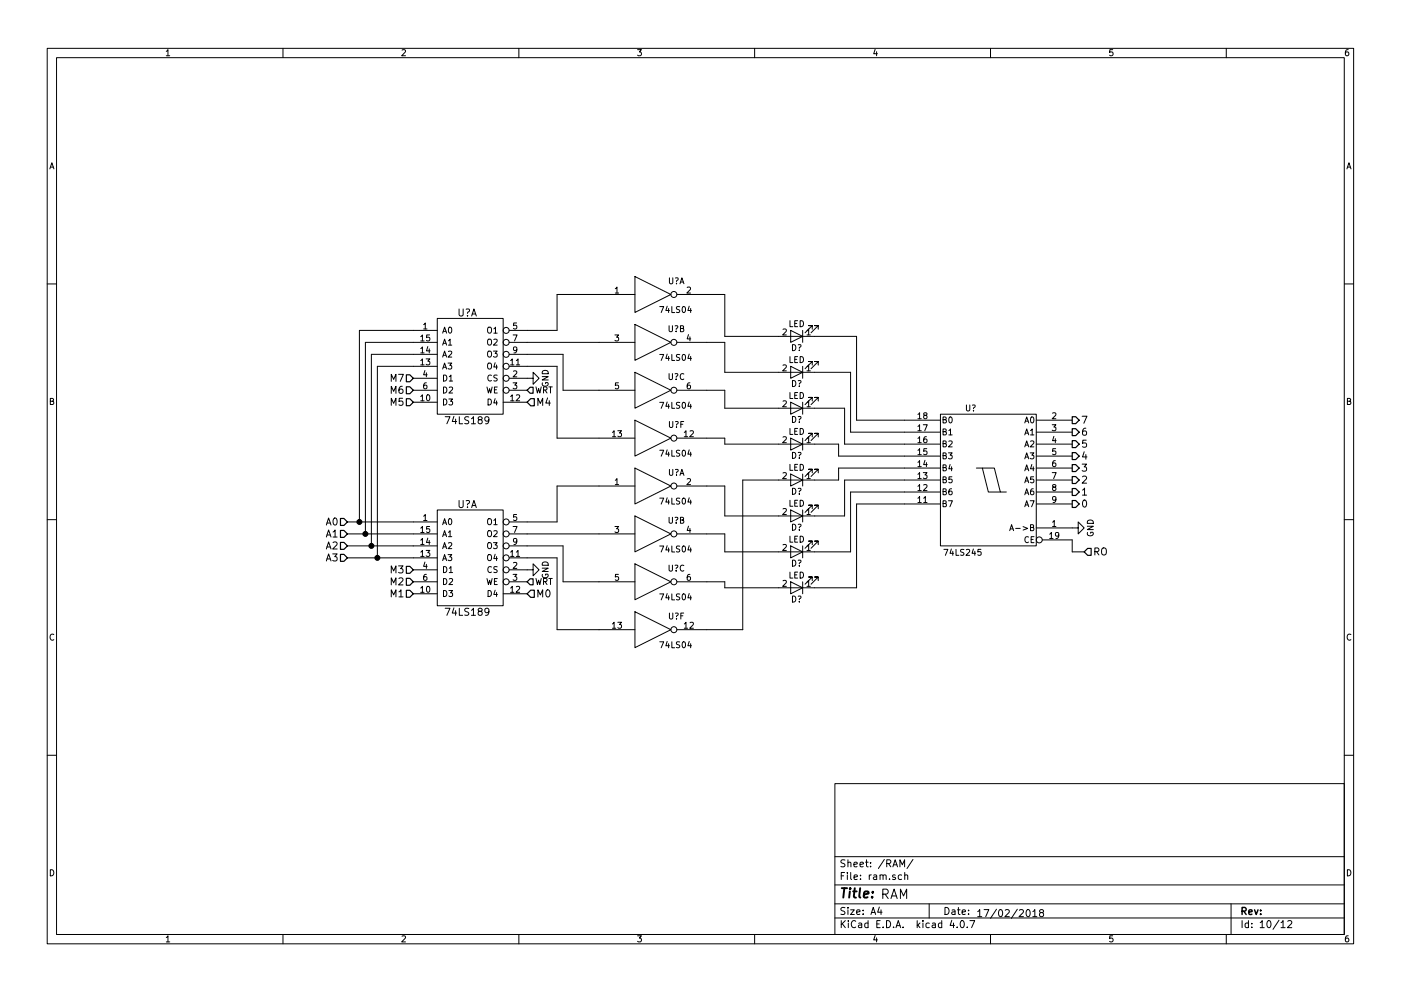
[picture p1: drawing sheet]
<svg xmlns="http://www.w3.org/2000/svg" width="297mm" height="210mm" viewBox="0 0 297 210" stroke-linecap="round" stroke-linejoin="round" font-family="sans-serif">
<g fill="none" stroke="#000" stroke-width=".21">
<path d="M10 10.3h277v189.9h-277zM12 12.2h273v186.1h-273zM35.3 10.9l.3-.4v1.3M35.3 11.8h.7M60 10.3v1.9M85.2 10.6l.5-.1 .3 .4-.8 .9h.8M110 10.3v1.9M135.2 10.5h.8l-.4 .5 .3 .1 .1 .2-.1 .4-.2 .1-.5-.1M160 10.3v1.9M185.5 10.5l-.3 .9h.8M185.9 11v.8M210 10.3v1.9"/>
<path d="M235.9 10.5h-.6v.6h.6l.1 .5-.3 .2-.4-.1M260 10.3v1.9M285.9 10.5l-.4 .1-.2 .2-.1 .8 .3 .2 .4-.1 .1-.4-.1-.2-.4-.1-.3 .3M10.6 35.8l.4-1.3 .4 1.3M10.7 35.5h.6M285.6 35.8l.4-1.3 .4 1.3M285.7 35.5h.6M134.6 58.7l7.6 3.8-7.6 3.8zM141.9 58.9v1.1l.3 .2h.2l.2-.2v-1.1M143.2 59l.4-.1a.41 .41 0 0 1-.2 .8M144.3 59.8h.6M10 60.2h2"/>
<path d="M84.5 79.4h1l-.6 1.5M89.2 76.5l.4-.4v1.3M89.2 74l.4-.4v1.3M89.2 71.4l.4-.3v1.2M89.2 77.4h.7M89.2 74.9h.7M89.2 72.3h.7M89.8 68.9l.4-.4v1.3M89.8 69.8h.7M90.1 78.6l-.3 .9h.8M90.3 76.1h.8l-.4 .5 .4 .1v.6l-.2 .1-.6-.1M90.4 79.1v.9"/>
<path d="M90.7 73.5l-.3 .9h.8M91 74v.9M91.1 71.1h-.6l-.1 .5h.7v.6l-.2 .1-.5-.1M92.7 67.6h14v20.3h-14zM92.7 72.6h-15.2v40.7M92.7 70.1h-16.5v40.6M92.7 75.2h-14v40.6M92.7 77.7h-12.7v40.7M93.9 70.7l.4-1.3 .4 1.3M93.9 78.3l.4-1.3 .4 1.3M93.9 75.8l.4-1.3 .4 1.3M93.9 73.2l.4-1.2 .4 1.2"/>
<path d="M94 70.3h.6M94 77.9h.6M94 75.4h.6M94 72.8h.6M94 79.6a.64 .64 0 0 1 .8 .6 .64 .64 0 0 1-.8 .6zM95 77h.8l-.4 .5 .3 .1v.6l-.1 .1-.6-.1M95.1 74.6l.5-.1 .2 .3-.8 1h.8M95.1 72.3l.3-.3v1.2M95.1 73.2h.7M95.2 69.5l.2-.1a.67 .67 0 0 1 .4 .6 .67 .67 0 0 1-.4 .7l-.3-.5zM95.2 79.9l.4-.3v1.2M97.3 65.6v1.2l.3 .3h.3l.3-.3v-1.2"/>
<path d="M98.8 65.6h.5l.2 .2-.4 .7M99.1 66.9v.2M100 67.1l.5-1.5 .5 1.5M100.1 66.6h.7M103.4 69.6l.3-.2 .3 .1 .2 .8a.42 .42 0 0 1-.2 .3 .42 .42 0 0 1-.4 0l-.2-.3zM103.4 72.1l.3-.1h.3l.2 .8a.42 .42 0 0 1-.2 .4 .42 .42 0 0 1-.4-.1l-.2-.3zM103.4 77.2l.3-.2 .3 .1 .2 .8a.42 .42 0 0 1-.2 .4 .42 .42 0 0 1-.4-.1l-.2-.3zM103.6 74.5h.4l.2 .8a.42 .42 0 0 1-.2 .4 .42 .42 0 0 1-.4 0l-.2-.4zM104.2 79.7a.56 .56 0 0 0-.8 .5 .56 .56 0 0 0 .8 .5M104.6 74.5h.8l-.4 .5 .4 .1v.5l-.2 .2-.6-.2M104.7 69.8l.4-.4v1.3M104.7 72.1l.5-.1 .2 .3-.8 .9h.8"/>
<path d="M104.7 70.7h.7M105 77l-.3 .9h.8M105.3 77.4v.9M105.4 79.6h-.6l-.1 .5a.54 .54 0 0 1 .7 .6l-.2 .1h-.5M107.9 72.6h26.7M107.9 75.2h11.5v7.6h15.2M107.9 77.7h10.2v15.3h16.5M108.3 76.5l.3-.4v1.3M108.3 77.4h.7M108.8 71.1h.8l-.5 1.2M108.9 78.8l.4-.1 .3 .3-.8 1h.8M109.5 76.5l.3-.4v1.3"/>
<path d="M109.5 77.4h.7M109.5 68.5h-.6v.6h.6v.6l-.2 .1-.4-.1M109.6 74.1l-.3 .3-.3-.1-.1-.6 .4-.1 .3 .2-.1 .8-.3 .3h-.2M115 79.9h1.2l-1.2 .7h1.2M115.1 78.7a.67 .67 0 0 1 .8-.1 .67 .67 0 0 1 .3 .7h-1.2zM130.4 71.1h.8l-.5 .4 .4 .1v.6l-.2 .1-.5-.1M130.5 61.3l.3-.4v1.3M130.5 62.2h.7M134.6 68.8l7.6 3.8-7.6 3.8zM134.6 79l7.6 3.8-7.6 3.8zM134.6 62.5h-16.5v7.6h-10.2M139.9 65h.8l-.5 1.3"/>
<path d="M139.9 75.2h.8l-.5 1.3M141.5 65l-.3 .9h.7M141.5 75.1l-.3 .9h.7M141.8 65.5v.8M141.8 75.6v.9M141.9 69.1v1l.2 .3h.2l.3-.3v-1M141.9 79.3v1l.2 .2h.2l.3-.2v-1M142.4 65v1.3h.7M142.4 75.2v1.3h.7M143.1 69.2l.4-.1a.41 .41 0 0 1-.1 .7v.1M143.1 79.3h.4a.41 .41 0 0 1-.1 .7v.1M143.4 70.3v.1"/>
<path d="M143.4 60.1v.1M143.5 62.5h10.2v8.9h27.9v17.7h17.8M143.5 72.6h10.2v6.4h26.6v12.7h19.1M144.1 65.1h-.6v.4a.54 .54 0 0 1 .6 .7l-.2 .1-.5-.1M144.1 75.3h-.6v.4a.54 .54 0 0 1 .6 .6l-.2 .2-.5-.1M144.2 60.2l.4-1.3 .4 1.3M144.3 69.7l.6-.1v-.4l-.6-.1v1.3h.5l.2-.5-.3-.2M144.7 65.1l.2-.1a.67 .67 0 0 1 .5 .7 .67 .67 0 0 1-.5 .6l-.3-.5zM144.7 75.3l.2-.1a.67 .67 0 0 1 .5 .6 .67 .67 0 0 1-.5 .7l-.3-.5zM145 79.4a.56 .56 0 0 0-.8 .5 .56 .56 0 0 0 .8 .5M145.7 61l.5-.1 .2 .4-.8 .9h.8M146 71l-.3 .9h.8"/>
<path d="M146.1 65l-.3 .9h.8M146.1 75.1l-.3 .9h.8M146.3 71.5v.8M146.4 65.5v.8M146.4 75.6v.9M166 69.9l.5-.1 .2 .3-.8 1h.8M166 77.5l.5-.1 .2 .4-.8 .9h.8M167.5 68v1.3h.6M167.5 75.7v1.2h.6M167.6 70.1l2.6 1.3-2.6 1.2zM167.6 77.7l2.6 1.3-2.6 1.3zM168 73.1a.64 .64 0 0 1 .7 .7 .64 .64 0 0 1-.7 .6z"/>
<path d="M168.5 68.6h.4M168.5 76.2h.4M169.1 68h-.6v1.3h.6M169.1 75.7h-.6v1.2h.6M169.2 73.2l.4-.1a.41 .41 0 0 1-.1 .7v.1M169.5 74.3v.1M169.6 68a.64 .64 0 0 1 .8 .7 .64 .64 0 0 1-.8 .6zM169.6 75.7a.64 .64 0 0 1 .8 .6 .64 .64 0 0 1-.8 .6zM170.2 70.1v2.5M170.2 77.7v2.6M171.1 70.1l.3-.3v1.3M171.1 77.8l.3-.4v1.3"/>
<path d="M171.1 71.1h.7M171.1 78.7h.7M172.2 69.8v-.7h-.8h.8l-1.5 1.5M172.2 77.5v-.8h-.8h.8l-1.5 1.5M173.5 69.8v-.7h-.8h.8l-1.5 1.5M173.5 77.5v-.8h-.8h.8l-1.5 1.5M285 60.2h2M10.7 85.1h.5l.1-.5-.6-.1v1.3h.5l.2-.4-.3-.3M83 80.9v-1.5l.5 1.1 .4-1.1v1.5M83 83.5v-1.5l.5 1 .4-1v1.5M83 86v-1.5l.5 1.1 .4-1.1v1.5M85.3 82h-.4a1.11 1.11 0 0 0-.2 1.4l.5 .1 .2-.2v-.5l-.2-.3-.5 .1-.1 .2"/>
<path d="M85.4 84.5h-.7l-.1 .7 .7-.1 .1 .3v.5l-.2 .1-.6-.1M87.6 82.8h5.1M87.6 80.3h5.1M87.6 85.3h5.1M89.2 84.1l.4-.3v1.2M89.2 85h.7M90.4 81.2l-.4 .1-.1 .2-.1 .7 .2 .3 .5-.1-.1-.6-.4-.1-.2 .2M90.5 83.9l.2-.1a.67 .67 0 0 1 .5 .6 .67 .67 0 0 1-.5 .6l-.3-.4zM94 82.1a.64 .64 0 0 1 .8 .6 .64 .64 0 0 1-.8 .7zM94 84.7a.64 .64 0 0 1 .8 .6 .64 .64 0 0 1-.8 .6zM94.4 88.4h1l-.7 1.5M95.2 84.7h.8l-.5 .4 .4 .1v.6l-.2 .1-.5-.1"/>
<path d="M95.2 82.2l.5-.1 .3 .4-.8 .9h.8M95.2 80.8h.8M96.2 88.3l-.3 1.1h.9M96.6 88.9v1M97.4 88.4v1.5h.7M99.4 88.5l-.6-.1-.3 .3 .1 .3 .7 .4v.4l-.2 .1-.6-.1M99.9 88.8l.5-.4v1.5M99.9 89.9h.9M101.7 89l-.3-.2v-.2l.3-.2 .4 .1 .1 .2v.2l-.5 .1-.3 .4v.4l.3 .1h.3l.2-.3v-.2l-.2-.4M103.3 82.1l.3 1.3 .2-.9 .2 .9 .3-1.3M103.5 84.7a.64 .64 0 0 1 .7 .6 .64 .64 0 0 1-.7 .6zM103.7 89l-.3 .4h-.3l-.3-.4v-.3l.3-.3h.3l.3 .3a1.01 1.01 0 0 1-.5 1.2h-.3"/>
<path d="M104.8 82.7h.5M105 84.6l-.3 .9h.8M105.3 85.1v.8M105.4 82.1h-.6v1.3h.6M106.7 85.3h5.1M107.9 80.3h5.1v-1.3l1.3 1.3-1.3 1.2v-1.2M107.9 82.8h3.9M108.3 84.1l.3-.3v1.2M108.3 85h.7M108.8 81.2h.8l-.5 .5 .4 .1v.6l-.2 .1-.5-.1M109.5 83.9l.5-.1 .2 .3-.8 .9h.8M113.6 82.1l.3 1.3 .3-1 .3 1 .3-1.3"/>
<path d="M114 86v-1.5l.6 1.1 .5-1.1v1.5M115 81.2a.59 .59 0 0 0 .6 .7 .59 .59 0 0 0 .6-.7h-.5v.2M115.2 82.7h.6l.1-.5-.7-.1v1.3M115.5 82.7l.5 .7M116.1 84.4l-.4 1.1h1M116.4 82.1h.7M116.5 85v1M116.7 82.1v1.3M129.8 91.7l.4-.3v1.3M129.8 92.7h.8M131 91.4h.8l-.5 .5 .4 .1v.5l-.2 .2-.5-.2M131.1 81.2h-.6v.6h.6v.6l-.2 .1-.4-.1"/>
<path d="M134.6 89.1l7.6 3.9-7.6 3.8zM134.6 99.3l7.6 3.8-7.6 3.8zM139.9 85.4h.8l-.5 1.2M139.9 95.5h.8l-.5 1.3M141.5 85.3l-.3 .9h.7M141.5 95.4l-.3 1h.7M141.8 85.8v.8M141.8 95.9v.9M141.9 89.4v1l.3 .3h.2l.2-.3v-1M141.9 99.6v1l.3 .3h.2l.2-.3v-1M142.4 85.4v1.2h.7M142.4 95.5v1.3h.7"/>
<path d="M143.2 89.5l.4-.1a.41 .41 0 0 1-.2 .7v.1M143.2 99.6h.4a.41 .41 0 0 1-.2 .7v.1M143.4 80.4v.1M143.4 90.6v.1M143.5 93h10.2v1.2h24.1v2.6h21.6M143.5 82.8h10.2v3.8h25.4v7.6h20.3M144.1 85.4h-.6v.4a.54 .54 0 0 1 .6 .7l-.2 .1h-.5M144.1 95.6h-.6v.4a.54 .54 0 0 1 .6 .7l-.2 .1-.5-.1M144.3 90h.5M144.7 85.5l.2-.1a.67 .67 0 0 1 .5 .6 .67 .67 0 0 1-.5 .6l-.3-.4zM144.7 95.6l.2-.1a.67 .67 0 0 1 .5 .7 .67 .67 0 0 1-.5 .6l-.3-.5zM145 89.4h-.7v1.3"/>
<path d="M145.1 91.7l.3-.3v1.3M145.1 92.7h.7M146.1 85.3l-.3 .9h.8M146.1 95.4l-.3 1h.8M146.3 81.2l-.4 .1-.2 .2v.7l.2 .3 .5-.1-.1-.6-.4-.1-.2 .2M146.3 91.5l.5-.1 .2 .3-.8 1h.8M146.4 85.8v.8M146.4 95.9v.9M166 85.1l.5-.1 .2 .4-.8 .9h.8M166 92.8l.5-.1 .2 .3-.8 .9h.8M167.5 83.3v1.3h.6M167.5 90.9v1.3h.6"/>
<path d="M167.5 98.5v1.3h.6M167.6 85.3l2.6 1.3-2.6 1.3zM167.6 93l2.6 1.2-2.6 1.3zM168 80.7a.64 .64 0 0 1 .7 .7 .64 .64 0 0 1-.7 .6zM168 88.4a.64 .64 0 0 1 .7 .6 .64 .64 0 0 1-.7 .6zM168 96a.64 .64 0 0 1 .7 .6 .64 .64 0 0 1-.7 .7zM168.5 83.9h.4M168.5 91.5h.4M168.5 99.1h.4M169.1 83.3h-.6v1.3h.6M169.1 90.9h-.6v1.3h.6M169.1 98.5h-.6v1.3h.6"/>
<path d="M169.2 80.8l.4-.1a.41 .41 0 0 1-.1 .8M169.2 88.4h.4a.41 .41 0 0 1-.1 .7M169.2 96h.4a.41 .41 0 0 1-.1 .7v.1M169.5 81.9v.1M169.5 89.5v.1M169.5 97.1v.2M169.6 83.3a.64 .64 0 0 1 .8 .6 .64 .64 0 0 1-.8 .7zM169.6 90.9a.64 .64 0 0 1 .8 .6 .64 .64 0 0 1-.8 .7zM169.6 98.5a.64 .64 0 0 1 .8 .7 .64 .64 0 0 1-.8 .6zM170.2 85.3v2.6M170.2 93v2.5M171.1 85.4l.3-.4v1.3"/>
<path d="M171.1 93l.3-.3v1.2M171.1 93.9h.7M171.1 86.3h.7M172.2 85.1v-.8h-.8h.8l-1.5 1.5M172.2 92.7v-.8h-.8h.8l-1.5 1.6M173.5 85.1v-.8h-.8h.8l-1.5 1.5M173.5 92.7v-.8h-.8h.8l-1.5 1.6M194.6 98.1l.4-.4v1.3M194.6 95.5l.4-.3v1.3M194.6 93l.4-.3v1.2M194.6 90.5l.4-.4v1.3M194.6 87.9l.4-.3v1.2"/>
<path d="M194.6 99h.7M194.6 96.5h.7M194.6 93.9h.7M194.6 91.4h.7M194.6 88.8h.7M195.8 90.1h.8l-.5 1.3M196.1 88.1l-.3-.2 .1-.2h.6v.3l-.6 .2-.1 .2 .1 .3 .2 .1h.2l.2-.2v-.4l-.2-.1M196.1 97.7l-.3 .9h.8M196.4 92.7h-.3l-.2 .3-.1 .7 .3 .2 .4-.1-.1-.6-.3-.1-.3 .3M196.4 98.1v.9M196.5 95.2h-.6l-.1 .6h.7v.5l-.2 .2-.5-.2M199.4 87.9h20.3v27.9h-20.3z"/>
<path d="M199.4 99.3h-21.6v2.5h-20.3v31.8h-14M199.9 99.2l.7-.1v-.4l-.7-.1v1.3h.5l.3-.4-.3-.3M199.9 96.7l.7-.1v-.4l-.7-.1v1.3h.5l.3-.5-.3-.2M199.9 94.1l.7-.1v-.4l-.7-.1v1.3h.5l.3-.4-.3-.3M199.9 91.6l.7-.1v-.4l-.7-.1v1.3h.5l.3-.5-.3-.2M199.9 89l.7-.1v-.3l-.7-.1v1.2h.5l.3-.4-.3-.3M201.1 96.1h.8l-.5 .5 .4 .1v.5l-.1 .2-.6-.2M201.2 93.6l.5-.1 .2 .4-.8 .9h.8M201.2 91.4l.3-.4v1.3M201.2 92.3h.7M201.3 88.6l.1-.1a.67 .67 0 0 1 .5 .6 .67 .67 0 0 1-.5 .6l-.2-.5zM201.4 98.5l-.2 1h.7"/>
<path d="M201.8 99v.9M204.9 85.9v1l.2 .3h.3l.2-.3v-1M206.2 86l.4-.1a.41 .41 0 0 1-.2 .7v.1M206.4 87.1v.1M207 99.3h3.8l1.3 5.1h1.3M208.3 99.3l1.2 5.1h2.6M217.3 89.7l.4-1.2 .4 1.2M217.3 92.3l.4-1.3 .4 1.3M217.3 94.8l.4-1.3 .4 1.3M217.3 97.4l.4-1.3 .4 1.3M217.3 99.9l.4-1.3 .4 1.3M217.4 89.4h.6"/>
<path d="M217.4 91.9h.6M217.4 94.4h.6M217.4 97h.6M217.4 99.5h.6M218.4 96.1h.8l-.4 .5 .4 .1v.5l-.2 .2-.6-.2M218.5 91.4l.3-.4v1.3M218.5 93.6l.5-.1 .2 .4-.8 .9h.8M218.5 92.3h.7M218.6 88.6l.2-.1a.67 .67 0 0 1 .4 .6 .67 .67 0 0 1-.4 .6l-.3-.5zM218.8 98.5l-.3 1h.8M219.1 99v.9M219.7 89.1h7.6"/>
<path d="M219.7 91.7h7.6M219.7 94.2h7.6M219.7 96.8h7.6M219.7 99.3h7.6M223.1 90.1h.8l-.5 .5 .4 .1v.6l-.2 .1-.5-.1M223.2 87.7l.4-.1 .3 .3-.8 .9h.8M223.4 92.6l-.2 .9h.7M223.7 97.7l-.3 .1-.2 .2v.7l.2 .3 .4-.1-.1-.6-.3-.1-.2 .2M223.7 93.1v.8M223.8 95.2h-.6v.6h.6v.5l-.2 .2-.4-.2M229.4 88.3h1.1l-.7 1.5M229.4 98.5h1l-.5 .6 .4 .1v.6l-.2 .2-.7-.2"/>
<path d="M229.9 95.9l-.4 1h1M230.2 90.9h-.4a1.11 1.11 0 0 0-.1 1.4h.4l.2-.1 .1-.5-.3-.3-.4 .1-.2 .2M230.2 96.4v1M230.3 93.4h-.7l-.1 .7 .7-.1 .2 .3-.1 .5-.2 .1-.6-.1M285.7 85.1h.5l.1-.5-.6-.1v1.3h.5l.2-.4-.3-.3M10 110.3h2M69.2 111.4l.5-1.5 .5 1.5M69.2 113.9l.5-1.5 .5 1.5M69.2 116.5l.5-1.5 .5 1.5M69.2 119l.5-1.5 .5 1.5M69.3 111h.7M69.3 113.5h.7"/>
<path d="M69.3 116h.7M69.3 118.6h.7M70.5 117.5h1l-.5 .6 .4 .1v.7l-.2 .1-.7-.1M70.6 112.9l.4-.5v1.5M70.6 115.1l.6-.1 .3 .4-1 1.1h1M70.6 113.9h.9M70.8 110.1l.2-.2a.8 .8 0 0 1 .5 .7 .8 .8 0 0 1-.5 .8l-.4-.6zM73.7 113.3h19M73.7 110.7h19M73.7 115.8h19M73.7 118.4h19M89.2 117.1l.4-.3v1.3"/>
<path d="M89.2 114.6l.4-.4v1.3M89.2 112.1l.4-.4v1.3M89.2 118.1h.7M89.2 115.5h.7M89.2 113h.7M89.8 109.5l.4-.3v1.2M89.8 110.4h.7M90.1 119.2l-.3 1h.8M90.3 116.8h.8l-.4 .5 .4 .1v.5l-.2 .2-.6-.2M90.4 119.7v.9M90.7 114.2l-.3 .9h.8M91 114.6v.9"/>
<path d="M91.1 111.7h-.6l-.1 .6h.7v.5l-.2 .2-.5-.2M92.7 108.2h14v20.3h-14zM93.9 111.3l.4-1.2 .4 1.2M93.9 118.9l.4-1.2 .4 1.2M93.9 116.4l.4-1.3 .4 1.3M93.9 113.9l.4-1.3 .4 1.3M94 113.5h.6M94 116h.6M94 118.6h.6M94 110.9h.6M95 117.7h.8l-.4 .5 .3 .1v.5l-.1 .1-.6-.1M95.1 115.2l.5-.1 .2 .4-.8 .9h.8"/>
<path d="M95.1 112.9l.3-.3v1.3M95.1 113.9h.7M95.2 110.2l.2-.1a.67 .67 0 0 1 .4 .6 .67 .67 0 0 1-.4 .6l-.3-.5zM97.3 106.2v1.2l.3 .3h.3l.3-.3v-1.2M98.8 106.3l.5-.1 .2 .2-.4 .7M99.1 107.6v.1M100 107.7l.5-1.5 .5 1.5M100.1 107.3h.7M103.4 110.2l.3-.1h.3l.2 .8a.42 .42 0 0 1-.2 .4 .42 .42 0 0 1-.4-.1l-.2-.3zM103.4 112.8l.3-.2h.3l.2 .8a.42 .42 0 0 1-.2 .4 .42 .42 0 0 1-.4 0l-.2-.4zM103.4 115.3l.3-.2 .3 .1 .2 .8a.42 .42 0 0 1-.2 .4 .42 .42 0 0 1-.4-.1l-.2-.3zM103.4 117.9l.3-.2h.3l.2 .8a.42 .42 0 0 1-.2 .4 .42 .42 0 0 1-.4 0l-.2-.4z"/>
<path d="M104.6 115.1h.8l-.4 .5 .4 .1v.6l-.2 .1-.6-.1M104.7 110.4l.4-.3v1.2M104.7 112.7l.5-.1 .2 .3-.8 1h.8M104.7 111.3h.7M105 117.6l-.3 .9h.8M105.3 118.1v.8M107.9 113.3h26.7M107.9 115.8h11.5v7.6h15.2M107.9 118.4h10.2v15.2h16.5M108.3 117.1l.3-.3v1.3M108.3 118.1h.7M108.8 111.7h.8l-.5 1.3"/>
<path d="M108.9 119.4l.4-.1 .3 .4-.8 .9h.8M109.5 117.1l.3-.3v1.3M109.5 118.1h.7M109.5 109.2h-.6v.5h.6v.6l-.2 .1-.4-.1M109.6 114.8l-.3 .2h-.3l-.1-.7 .4-.1 .3 .3-.1 .7-.3 .3h-.2M115 119.5a.69 .69 0 0 1 .8-.2 .69 .69 0 0 1 .4 .6h-1.2zM130.4 111.7h.8l-.5 .5 .4 .1v.5l-.2 .2-.5-.2M130.5 101.9l.3-.4v1.3M130.5 102.8h.7M134.6 109.5l7.6 3.8-7.6 3.8zM134.6 119.6l7.6 3.8-7.6 3.8zM134.6 103.1h-16.5v7.6h-10.2"/>
<path d="M139.9 105.7h.8l-.5 1.3M139.9 115.8h.8l-.5 1.3M141.5 105.6l-.3 .9h.7M141.5 115.8l-.3 .9h.7M141.8 106.1v.9M141.8 116.3v.8M141.9 109.7v1.1l.2 .2h.2l.3-.2v-1.1M141.9 119.9v1l.2 .3h.2l.3-.3v-1M142.4 105.7v1.3h.7M142.4 115.8v1.3h.7M143.1 109.8l.4-.1a.41 .41 0 0 1-.1 .8M143.1 120l.4-.1a.41 .41 0 0 1-.1 .7v.1"/>
<path d="M143.4 110.9v.1M143.4 100.7v.2M144.1 105.7h-.6v.5a.54 .54 0 0 1 .6 .6l-.2 .2-.5-.1M144.1 115.9h-.6v.4a.54 .54 0 0 1 .6 .7l-.2 .1-.5-.1M144.2 100.9l.4-1.3 .4 1.3M144.3 110.3l.6-.1v-.4l-.6-.1v1.3h.5l.2-.4-.3-.3M144.3 100.5h.6M144.7 105.8l.2-.1a.67 .67 0 0 1 .5 .6 .67 .67 0 0 1-.5 .7l-.3-.5zM144.7 115.9l.2-.1a.67 .67 0 0 1 .5 .7 .67 .67 0 0 1-.5 .6l-.3-.5zM145.7 101.6l.5-.1 .2 .4-.8 .9h.8M146 111.6l-.3 .9h.8M146.1 105.6l-.3 .9h.8"/>
<path d="M146.1 115.8l-.3 .9h.8M146.3 112.1v.9M146.4 106.1v.9M146.4 116.3v.8M166 100.4l.5-.1 .2 .3-.8 .9h.8M166 108l.5-.1 .2 .3-.8 1h.8M166 115.6l.5-.1 .2 .4-.8 .9h.8M167.5 106.1v1.3h.6M167.5 113.8v1.2h.6M167.6 100.6l2.6 1.2-2.6 1.3zM167.6 108.2l2.6 1.3-2.6 1.2zM167.6 115.8l2.6 1.3-2.6 1.3z"/>
<path d="M168 103.6a.64 .64 0 0 1 .7 .6 .64 .64 0 0 1-.7 .7zM168 111.2a.64 .64 0 0 1 .7 .7 .64 .64 0 0 1-.7 .6zM168 118.8a.64 .64 0 0 1 .7 .7 .64 .64 0 0 1-.7 .6zM168.5 106.7h.4M168.5 114.3h.4M169.1 106.1h-.6v1.3h.6M169.1 113.8h-.6v1.2h.6M169.2 103.7l.4-.1a.41 .41 0 0 1-.1 .7v.1M169.2 111.3l.4-.1a.41 .41 0 0 1-.1 .7v.1M169.2 118.9l.4-.1a.41 .41 0 0 1-.1 .8M169.5 104.7v.2M169.5 112.4v.1"/>
<path d="M169.5 120v.1M169.6 106.1a.64 .64 0 0 1 .8 .7 .64 .64 0 0 1-.8 .6zM169.6 113.8a.64 .64 0 0 1 .8 .6 .64 .64 0 0 1-.8 .6zM170.2 100.6v2.5M170.2 108.2v2.5M170.2 115.8v2.6M171.1 100.6l.3-.3v1.2M171.1 108.2l.3-.3v1.3M171.1 115.9l.3-.4v1.3M171.1 101.5h.7M171.1 109.2h.7M171.1 116.8h.7"/>
<path d="M172.2 100.3v-.7h-.8h.8l-1.5 1.5M172.2 107.9v-.7h-.8h.8l-1.5 1.5M172.2 115.6v-.8h-.8h.8l-1.5 1.5M173.5 100.3v-.7h-.8h.8l-1.5 1.5M173.5 107.9v-.7h-.8h.8l-1.5 1.5M173.5 115.6v-.8h-.8h.8l-1.5 1.5M194.6 105.7l.4-.3v1.2M194.6 103.2l.4-.4v1.3M194.6 100.6l.4-.3v1.2M194.6 106.6h.7M194.6 104.1h.7M194.6 101.5h.7"/>
<path d="M195.8 100.3h.7l-.4 .5 .4 .1v.5l-.2 .1-.5-.1M195.8 105.7l.4-.3v1.2M195.8 102.9l.5-.1 .2 .4-.7 .9h.7M195.8 106.6h.7M199.4 101.8h-20.3v7.7h-25.4v-6.4h-10.2M199.4 104.4h-19.1v12.7h-26.6v-3.8h-10.2M199.4 106.9h-17.8v17.8h-27.9v-1.3h-10.2M199.9 106.8l.7-.1v-.4l-.7-.1v1.3h.5l.3-.4-.3-.3M199.9 104.3l.7-.1v-.4l-.7-.1v1.3h.5l.3-.5-.3-.2M199.9 101.7l.7-.1v-.3l-.7-.1v1.2h.5l.3-.4-.3-.3M200.1 116.6h.9l-.6 1.2M201.1 106.2h.8l-.5 1.3"/>
<path d="M201.7 116.5l-.3 .9h.8M201.8 103.7l-.4 .1-.2 .2v.7l.2 .3 .4-.2v-.6h-.4l-.2 .2M201.8 101.2h-.6v.5h.6v.6l-.1 .1-.5-.1M202 117v.8M202.7 116.6v1.2h.6M204.4 116.6h-.6l-.1 .4a.54 .54 0 0 1 .6 .7l-.2 .1-.4-.1M204.9 116.7l.5-.1 .2 .3-.8 .9h.8M206.4 116.5l-.3 .9h.8M206.7 117v.8M208 116.6h-.6l-.1 .5h.7v.6l-.2 .1-.5-.1M214.1 112.6l.4-1.3 .4 1.3M214.2 112.2h.6"/>
<path d="M215.3 112.1h1M216.9 111.7l1 .4-1 .4M217.3 102.4l.4-1.2 .4 1.2M217.3 105l.4-1.3 .4 1.3M217.3 107.5l.4-1.3 .4 1.3M217.4 102.1h.6M217.4 104.6h.6M217.4 107.1h.6M218.1 114a.56 .56 0 0 0-.8 .5 .56 .56 0 0 0 .8 .5M218.4 106.2h.9l-.6 1.3M218.5 111.9l.6-.1v-.4l-.6-.1v1.3h.5l.2-.4-.3-.3M218.6 114.4h.4"/>
<path d="M219.1 103.7l-.4 .1-.2 .2v.7l.2 .3 .5-.2-.1-.6h-.4l-.2 .2M219.2 101.2h-.7v.5h.7v.6l-.2 .1-.5-.1M219.2 113.9h-.6v1.2h.6M219.7 112h8.9v1.3l1.3-1.3-1.3-1.3v1.3M219.7 101.8h7.6M219.7 104.4h7.6M219.7 106.9h7.6M221 114.5h6.3v2.6h2.6M222.6 113.3l.3-.3v1.2M222.6 114.2h.7M223.1 100.3h.8l-.5 1.2M223.2 110.8l.3-.4v1.3"/>
<path d="M223.2 111.7h.7M223.4 103.3l-.2-.2v-.2h.6v.3l-.5 .2-.1 .2v.4l.2 .1h.2l.3-.3-.1-.3-.2-.2M223.9 105.9l-.3 .2h-.3l-.1-.6 .4-.1 .3 .2-.1 .7-.3 .3h-.2M224.5 113.5l-.2 .3-.4-.1-.1-.6 .5-.1 .2 .2-.1 .7-.3 .3h-.2M229.5 101.2l.6-.2 .3 .4-1 1.1h1M229.5 104l.4-.4v1.4M229.5 105h.9M229.7 106.2l.2-.1a.8 .8 0 0 1 .5 .7 .8 .8 0 0 1-.5 .8l-.4-.6zM230.5 111.7h1.3l-1.3 .7h1.3M230.6 113a.59 .59 0 0 0 .6 .7 .59 .59 0 0 0 .5-.7l-.5-.1v.3M230.6 110.6a.69 .69 0 0 1 .8-.2 .69 .69 0 0 1 .4 .6h-1.3zM232.1 117h.7l.2-.2-.1-.4-.2-.1h-.6v1.4"/>
<path d="M232.5 117l.5 .7M233.6 116.5l.3-.2a.53 .53 0 0 1 .7 .5v.5a.51 .51 0 0 1-.8 .4 1.05 1.05 0 0 1-.2-1.2zM285 110.3h2M11.4 134.6a.58 .58 0 0 0-.8 .6 .58 .58 0 0 0 .8 .5M83 121.6v-1.5l.5 1 .4-1v1.5M83 124.1v-1.5l.5 1.1 .4-1.1v1.5M83 126.6v-1.5l.5 1.1 .4-1.1v1.5M84.5 120.1h.9l-.5 .5 .5 .2v.6l-.2 .2-.7-.2M84.6 122.8l.6-.2 .2 .4-.9 1.1h.9M84.6 125.6l.4-.5v1.5M84.6 126.6h.8M87.6 123.4h5.1"/>
<path d="M87.6 120.9h5.1M87.6 126h5.1M89.2 124.8l.4-.4v1.3M89.2 125.7h.7M90.4 121.9h-.4l-.1 .3-.1 .7 .2 .2 .5-.1-.1-.6-.4-.1-.2 .3M90.5 124.5l.2-.1a.67 .67 0 0 1 .5 .6 .67 .67 0 0 1-.5 .7l-.3-.5zM94 120.2a.64 .64 0 0 1 .8 .6 .64 .64 0 0 1-.8 .7zM94 122.8a.64 .64 0 0 1 .8 .6 .64 .64 0 0 1-.8 .6zM94 125.3a.64 .64 0 0 1 .8 .6 .64 .64 0 0 1-.8 .7zM94.4 129.1h1l-.7 1.5M95.2 125.3h.8l-.5 .5 .4 .1v.5l-.2 .2-.5-.2M95.2 120.6l.4-.4v1.3"/>
<path d="M95.2 122.9l.5-.1 .3 .3-.8 .9h.8M95.2 121.5h.8M96.2 129l-.3 1.1h.9M96.6 129.6v1M97.4 129.1v1.5h.7M99.4 129.1h-.6l-.3 .2 .1 .3 .7 .4v.4l-.2 .2-.6-.1M99.9 129.5l.5-.4v1.5M99.9 130.6h.9M101.7 129.7l-.3-.3v-.2l.3-.1h.4l.1 .2v.3l-.5 .1-.3 .3v.3l.3 .3h.3l.2-.3v-.3l-.2-.3M103.3 122.8l.3 1.2 .2-.9 .2 .9 .3-1.2M103.5 125.3a.64 .64 0 0 1 .7 .6 .64 .64 0 0 1-.7 .7zM103.7 129.7l-.3 .3h-.3l-.3-.3v-.4l.3-.2h.3l.3 .2a1.01 1.01 0 0 1-.5 1.3h-.3"/>
<path d="M104.2 120.3a.56 .56 0 0 0-.8 .5 .56 .56 0 0 0 .8 .6M104.8 123.3h.5M105 125.2l-.3 .9h.8M105.3 125.7v.9M105.4 120.3h-.6l-.1 .4a.54 .54 0 0 1 .7 .7l-.2 .1-.5-.1M105.4 122.8h-.6v1.2h.6M106.7 126h5.1M107.9 120.9h5.1v-1.3l1.3 1.3-1.3 1.3v-1.3M107.9 123.4h3.9M108.3 124.8l.3-.4v1.3M108.3 125.7h.7M108.8 121.9h.8l-.5 .4 .4 .1v.6l-.2 .1-.5-.1"/>
<path d="M109.5 124.5l.5-.1 .2 .4-.8 .9h.8M113.6 122.7l.3 1.3 .3-.9 .3 .9 .3-1.3M114 126.7v-1.6l.6 1.1 .5-1.1v1.6M115 120.5h1.2l-1.2 .8h1.2M115 121.9a.59 .59 0 0 0 .6 .7 .59 .59 0 0 0 .6-.7l-.5-.1v.2M115.2 123.4l.6-.1 .1-.5-.7-.1v1.3M115.5 123.4l.5 .6M115.9 125.3l.2-.2a.81 .81 0 0 1 .5 .8 .81 .81 0 0 1-.5 .8l-.2-.2-.2-.4zM116.4 122.7h.7M116.7 122.7v1.3M129.8 132.4l.4-.4v1.3M129.8 133.3h.8"/>
<path d="M131 132h.8l-.5 .5 .4 .1v.6l-.2 .1-.5-.1M131.1 121.9h-.6v.5h.6v.6l-.2 .1-.4-.1M134.6 129.8l7.6 3.8-7.6 3.8zM139.9 126h.8l-.5 1.3M139.9 136.2h.8l-.5 1.2M141.5 125.9l-.3 .9h.7M141.5 136.1l-.3 .9h.7M141.8 126.4v.9M141.8 136.6v.8M141.9 130.1v1l.3 .2h.2l.2-.2v-1M142.4 126v1.3h.7M142.4 136.2v1.2h.7"/>
<path d="M143.2 130.1h.4a.41 .41 0 0 1-.2 .7v.1M143.4 121.1v.1M143.4 131.2v.1M144.1 126.1h-.6v.4a.54 .54 0 0 1 .6 .6l-.2 .2-.5-.1M144.1 136.2h-.6v.4a.54 .54 0 0 1 .6 .7l-.2 .1h-.5M144.3 130.7h.5M144.7 126.1l.2-.1a.67 .67 0 0 1 .5 .6 .67 .67 0 0 1-.5 .7l-.3-.5zM144.7 136.3l.2-.1a.67 .67 0 0 1 .5 .6 .67 .67 0 0 1-.5 .6l-.3-.4zM145 130.1h-.7v1.2M145 120a.56 .56 0 0 0-.8 .5 .56 .56 0 0 0 .8 .6M145.1 132.4l.3-.4v1.3M145.1 133.3h.7"/>
<path d="M146.1 125.9l-.3 .9h.8M146.1 136.1l-.3 .9h.8M146.3 121.9h-.4l-.2 .3v.7l.2 .2 .5-.1-.1-.6-.4-.1-.2 .3M146.3 132.1l.5-.1 .2 .4-.8 .9h.8M146.4 126.4v.9M146.4 136.6v.8M166 123.2l.5-.1 .2 .4-.8 .9h.8M167.5 121.4v1.3h.6M167.6 123.4l2.6 1.3-2.6 1.3zM168 126.5a.64 .64 0 0 1 .7 .6 .64 .64 0 0 1-.7 .6zM168.5 122h.4M169.1 121.4h-.6v1.3h.6"/>
<path d="M169.2 126.5h.4a.41 .41 0 0 1-.1 .7M169.5 127.6v.1M169.6 121.4a.64 .64 0 0 1 .8 .6 .64 .64 0 0 1-.8 .7zM170.2 123.4v2.6M171.1 123.5l.3-.4v1.3M171.1 124.4h.7M172.2 123.2v-.8h-.8h.8l-1.5 1.5M173.5 123.2v-.8h-.8h.8l-1.5 1.5M286.4 134.6a.58 .58 0 0 0-.8 .6 .58 .58 0 0 0 .8 .5M10 160.2h2M177 166.3h108v32h-108zM285 160.2h2"/>
<path d="M10.7 184.5a.65 .65 0 0 1 .7 .7 .65 .65 0 0 1-.7 .6zM35.3 198.9l.3-.4v1.3M35.3 199.8h.7M60 198.3v1.9M85.2 198.6l.5-.1 .3 .4-.8 .9h.8M110 198.3v1.9M135.2 198.5h.8l-.4 .5 .3 .1 .1 .2-.1 .4-.2 .1-.5-.1M160 198.3v1.9M177 194.8h108M177 191.8h108M177 187.8h108M177 181.8h108"/>
<path d="M178.4 195.3v1.5M178.4 185.8h.5M178.6 196l.6 .8M179.1 185.1h-.7v1.5M179.1 192.6l-.5-.1-.3 .3 .1 .3 .7 .4v.4l-.2 .1-.6-.1M179.1 182.5l-.5-.1-.3 .3 .1 .3 .7 .4v.4l-.2 .1-.6-.1M179.2 195.3l-.8 .9M179.7 185.1v.2M179.7 185.6v1M179.8 192.5v.2M179.8 183.1l.2-.2 .4 .1v.9M179.8 182.4v1.5"/>
<path d="M179.8 193v1M179.9 195.3v.2M179.9 195.8v1M180.3 193h.8l-.8 1h.8M180.4 185.1v1.3l.2 .2M181.1 183.4l.7-.1-.1-.3-.4-.1-.2 .2v.7h.6M181.1 186.1l.7-.1-.1-.3-.4-.1-.2 .2 .1 .7h.5M181.4 195.5a.71 .71 0 0 0-1 .5 .71 .71 0 0 0 .8 .8l.2-.1M181.6 193.5l.7-.1v-.3l-.4-.1-.3 .2 .1 .7h.6M182.1 195.9h.6v.9M182.3 183.4l.8-.1-.1-.3-.4-.1-.3 .2 .1 .7h.6M182.4 186.5v.1"/>
<path d="M182.4 185.7v.1M182.7 196.2l-.7 .3 .2 .3 .5-.1M183 193.9v.1M183 193.1v.1M183.5 182.9h.6M183.7 182.4v1.3l.4 .2M184 195.9l-.4-.1-.3 .3 .1 .6 .2 .1 .4-.1M184 195.3v1.5M184.3 185.6v1M184.6 183.8v.1M184.6 183v.1M184.7 194l.4-1.5 .5 1.5"/>
<path d="M184.7 185.6l-.4 .3M184.8 193.6h.7M185.2 185.7h.6l.1 .9M185.5 198.5l-.3 .9h.8M185.9 199v.8M185.9 186l-.7 .3 .2 .3 .5-.1M185.9 196h.5M186.4 192.5l-.3 1h.9M186.6 185.7l.2-.1 .4 .1v.9M186.6 185.6v1M186.6 195.3h-.7v1.5h.7M186.8 193v1"/>
<path d="M187.2 189.7l.9-.1a.55 .55 0 0 0 .2-.5 .55 .55 0 0 0-.4-.5h-.7v2M187.2 185.8l.3-.2 .3 .1 .1 .9M187.2 196.7v.1M187.5 182.3l-1.3 2M187.7 189.7l.6 .9M188 195.3a.76 .76 0 0 1 .8 .8 .76 .76 0 0 1-.8 .7zM188 183.2l.7-.1 .2-.2-.1-.3-.2-.2h-.6v1.5M188.4 183.2l.5 .7M188.6 186.5v.1M188.9 190.6l.7-2 .6 2M189.1 190.1h.9M189.3 183.9l.5-1.5 .5 1.5"/>
<path d="M189.4 183.5h.7M189.5 196.7v.1M189.8 185.7l-.3-.1-.3 .2 .1 .2 .5 .2v.3h-.6M190 196.8l.4-1.5 .6 1.5M190.1 196.4h.7M190.8 183.9v-1.5l.5 1.1 .5-1.1v1.5M190.9 190.6v-2l.7 1.5 .6-1.5v2M191.2 185.7l-.5-.1-.3 .3 .1 .6 .2 .1 .5-.1M191.5 196.7v.1M191.8 185.7l.2-.1 .4 .1 .1 .9M191.8 185.1v1.5M193.6 182.3l-1.3 2"/>
<path d="M194.5 195.3v1.5M194.6 196.3l.4 .5M195 195.8l-.5 .6M195.7 195.3v.2M195.7 195.8v1M197 191.8v3M197 195.9l-.4-.1-.3 .3 .1 .6 .2 .1 .4-.1M197.7 195.9h.6v.9M198.3 196.2l-.7 .3 .2 .3 .5-.1M199.7 195.9l-.5-.1-.2 .3v.6l.2 .1 .5-.1M199.7 195.3v1.5M200.4 192.5a.76 .76 0 0 1 .8 .8 .76 .76 0 0 1-.8 .7z"/>
<path d="M201.8 195.2l-.4 1.1h1M201.9 193.1h.5l.1 .9M202.2 195.8v1M202.5 193.4l-.7 .3 .2 .3 .5-.1M202.9 196.7v.1M203 193h.6M203.2 192.5v1.3l.4 .2M203.8 195.4l.1-.1a.8 .8 0 0 1 .6 .8 .8 .8 0 0 1-.6 .7 .97 .97 0 0 1-.1-1.4zM204 193.5l.7-.1-.1-.3-.4-.1-.2 .2 .1 .7h.5M205.1 196.7v.1M205.4 193.9v.1M205.4 193.1v.1"/>
<path d="M205.6 195.3h1.1l-.7 1.5M207.3 193.4l.4-.4v1.5M207.3 194.5h.9M208.6 193h1.1l-.7 1.5M210 198.3v1.9M211.3 192.9l-1.3 1.9M211.9 193.1l.2-.1a.8 .8 0 0 1 .5 .7 .8 .8 0 0 1-.5 .8l-.4-.6zM213.1 193.1l.6-.1 .3 .4-.9 1.1h.9M215.7 192.9l-1.3 1.9M216.1 193.1l.6-.1 .3 .4-.9 1.1h.9M217.7 193.1l.2-.1a.8 .8 0 0 1 .5 .7 .8 .8 0 0 1-.5 .8l-.3-.6zM219 193.4l.4-.4v1.5"/>
<path d="M219 194.5h.8M220.7 193.6l-.3-.3 .1-.2 .2-.1 .4 .1 .2 .2-.1 .2-.5 .1-.3 .3 .1 .5 .2 .1h.3l.3-.3v-.3l-.3-.3M235.9 198.5h-.6v.7l.6-.1 .1 .5-.3 .2-.4-.1M260 198.3v1.9M261 191.8v6.5M263.3 195.3v1.5M264.7 195.9l-.4-.1-.3 .3 .1 .6 .2 .1 .4-.1M264.7 195.3v1.5M265.4 196.7v.1M265.4 195.9v.1M267.2 195.8l.4-.5v1.5M267.2 196.8h.8"/>
<path d="M268.8 195.5l.2-.2a.8 .8 0 0 1 .5 .8 .8 .8 0 0 1-.5 .7l-.4-.5zM271.2 195.2l-1.3 2M271.6 195.8l.4-.5v1.5M271.6 196.8h.9M273 195.5l.6-.2 .3 .5-1 1h1M285.7 184.5a.65 .65 0 0 1 .7 .7 .65 .65 0 0 1-.7 .6zM285.9 198.5l-.4 .1-.2 .3-.1 .7 .3 .2 .4-.1 .1-.4-.1-.2-.4-.1-.3 .3"/>
<circle cx="107.3" cy="77.7" r=".63"/>
<circle cx="107.3" cy="70.1" r=".63"/>
<circle cx="107.3" cy="72.6" r=".63"/>
<circle cx="107.3" cy="75.2" r=".63"/>
<circle cx="142.9" cy="62.5" r=".63"/>
<circle cx="142.9" cy="72.6" r=".63"/>
<circle cx="107.3" cy="80.3" r=".63"/>
<circle cx="107.3" cy="82.8" r=".63"/>
<circle cx="142.9" cy="93" r=".63"/>
<circle cx="142.9" cy="82.8" r=".63"/>
<circle cx="107.3" cy="110.7" r=".63"/>
<circle cx="107.3" cy="113.3" r=".63"/>
<circle cx="107.3" cy="115.8" r=".63"/>
<circle cx="107.3" cy="118.4" r=".63"/>
<circle cx="142.9" cy="103.1" r=".63"/>
<circle cx="142.9" cy="113.3" r=".63"/>
<circle cx="220.3" cy="114.5" r=".63"/>
<circle cx="107.3" cy="120.9" r=".63"/>
<circle cx="107.3" cy="123.4" r=".63"/>
<circle cx="142.9" cy="123.4" r=".63"/>
<circle cx="142.9" cy="133.6" r=".63"/>
</g>
<path d="M263.3 193.3l.8-.1 .1-.2-.1-.3-.2-.2h-.6v1.5M263.7 193.3l.5 .7M264.8 193.5l.7-.1-.1-.3-.4-.1-.2 .2v.7h.6M266 193l.3 1 .4-1M267.3 193.9v.1M267.3 193.1v.1" fill="none" stroke="#000" stroke-width=".3"/>
<path d="M178.5 188.4h1.1M179 188.4l-.2 2M180.2 189.1l-.2 1.3M180.3 188.4l-.1 .2 .2-.1-.1-.1-.1 .2M180.9 189.1h.7M181.2 188.4l-.2 1.8 .1 .1 .4 .1M182.4 188.4l-.2 1.8 .2 .2M183.2 189.8l.9-.2v-.4l-.6-.1-.3 .3v.9h.7M184.9 190.3v.1M185.1 189.2l-.1 .2-.1-.1 .2-.1-.1 .2" fill="none" stroke="#000" stroke-width=".41"/>
<g fill="none" stroke="#000" stroke-width=".25">
<path d="M86.2 79.5h.7l.7 .8-.7 .7h-.7zM86.2 82.1h.7l.7 .7-.7 .7h-.7zM86.2 84.6h.7l.7 .7-.7 .8h-.7zM111.8 82.8l.6-.6h.6v1.2h-.6zM112.5 84.6h.8v1.5h-.8l-.7-.8zM227.3 88.4h.8l.7 .7-.7 .8h-.8zM227.3 91h.8l.7 .7-.7 .7h-.8zM227.3 93.5h.8l.7 .7-.7 .8h-.8zM227.3 96h.8l.7 .8-.7 .7h-.8zM227.3 98.6h.8l.7 .7-.7 .7h-.8zM72.2 110h.7l.8 .7-.8 .8h-.7zM72.2 112.5h.7l.8 .8-.8 .7h-.7z"/>
<path d="M72.2 115.1h.7l.8 .7-.8 .8h-.7zM72.2 117.6h.7l.8 .8-.8 .7h-.7zM227.3 101.1h.8l.7 .7-.7 .8h-.8zM227.3 103.7h.8l.7 .7-.7 .7h-.8zM227.3 106.2h.8l.7 .7-.7 .8h-.8zM230.6 116.4h.7v1.4h-.7l-.7-.7zM86.2 120.2h.7l.7 .7-.7 .7h-.7zM86.2 122.7h.7l.7 .7-.7 .8h-.7zM86.2 125.2h.7l.7 .8-.7 .7h-.7zM111.8 123.4l.6-.6h.6v1.3h-.6zM112.5 125.2h.8v1.5h-.8l-.7-.7z"/>
</g>
<g fill="#000" stroke="#000" stroke-width=".25">
<circle cx="76.2" cy="110.7" r=".51"/>
<circle cx="77.5" cy="113.3" r=".51"/>
<circle cx="78.7" cy="115.8" r=".51"/>
<circle cx="80" cy="118.4" r=".51"/>
</g>
</svg>
